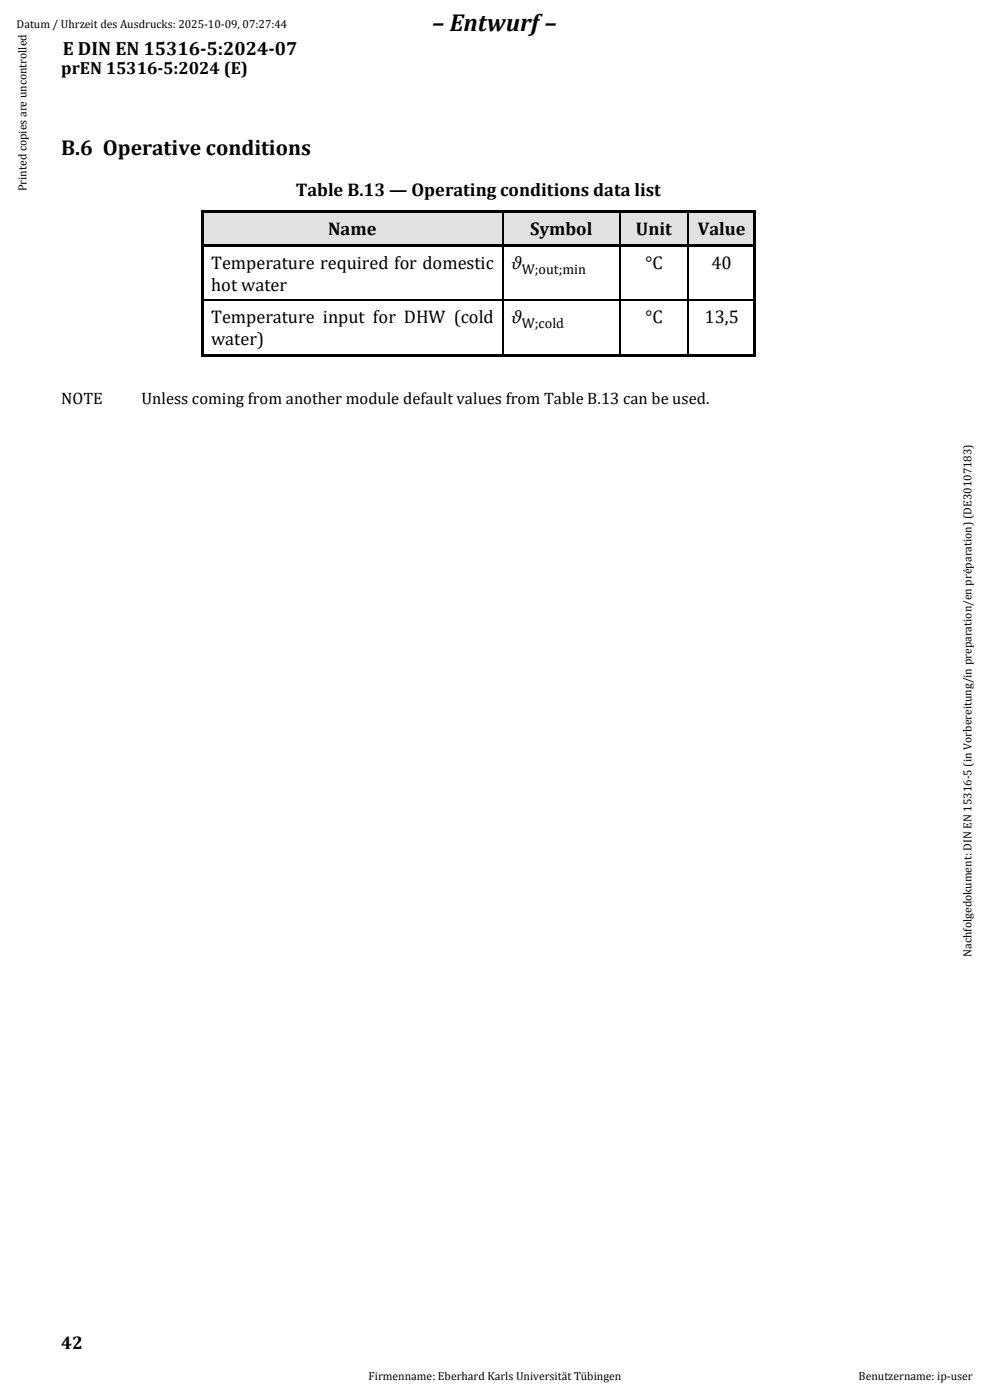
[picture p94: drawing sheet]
<svg xmlns="http://www.w3.org/2000/svg" width="210mm" height="297mm" viewBox="0 0 210 297" stroke-linecap="round" stroke-linejoin="round" font-family="sans-serif">
<defs><g id="words">
<text font-size="5.2" x="91.7" y="6.6">– Entwurf–</text>
<text font-size="4.6" x="13" y="32.8">B.6 Operative conditions</text>
<text font-size="4.1" x="13.3" y="11.6">E DIN EN 15316-5:2024-07</text>
<g font-size="3.9">
<text x="62.7" y="41.7">Table B.13 — Operating conditions data list</text>
<text x="69.6" y="49.9">Name</text>
<text x="112.4" y="49.9">Symbol</text>
<text x="134.9" y="49.9">Unit</text>
<text x="148" y="49.9">Value</text>
<text x="44.8" y="57.1">Temperature required for domestic</text>
<text x="108.5" y="57.1">ϑ</text>
<text x="136.9" y="57.1">°C</text>
<text x="150.9" y="57.1">40</text>
<text x="44.8" y="61.7">hot water</text>
<text x="44.8" y="68.6">Temperature input for DHW (cold</text>
<text x="108.5" y="68.6">ϑ</text>
<text x="136.9" y="68.6">°C</text>
<text x="149.5" y="68.6">13,5</text>
<text x="44.8" y="73.2">water)</text>
<text x="13" y="286.2">42</text>
</g>
<text font-size="3.7" x="13" y="15.6">prEN 15316-5:2024 (E)</text>
<g font-size="3.5">
<text x="13" y="85.6">NOTE</text>
<text x="30" y="85.6">Unless coming from another module default values from Table B.13 can be used.</text>
</g>
<g font-size="3">
<text x="110.7" y="58.2">W;out;min</text>
<text x="110.7" y="69.7">W;cold</text>
</g>
<g font-size="2.5">
<text x="3.5" y="6">Datum / Uhrzeit des Ausdrucks: 2025-10-09, 07:27:44</text>
<text x="5.6" y="40.6" transform="rotate(-90 5.6 40.6)">Printed copies are uncontrolled</text>
<text x="206.1" y="203" transform="rotate(-90 206.1 203)">Nachfolgedokument: DIN EN 15316-5 (in Vorbereitung/in preparation/en préparation) (DE30107183)</text>
<text x="78.2" y="292.7">Firmenname: Eberhard Karls Universität Tübingen</text>
<text x="182.1" y="292.7">Benutzername: ip-user</text>
</g>
</g></defs>
<g fill="#e1e1e1">
<path d="M43.2 45.2h63.3v6.7h-63.3z" fill-rule="evenodd"/>
<path d="M106.8 45.2h24.5v6.7h-24.5z" fill-rule="evenodd"/>
<path d="M131.6 45.2h14.3v6.7h-14.3z" fill-rule="evenodd"/>
<path d="M146.2 45.2h13.7v6.7h-13.7z" fill-rule="evenodd"/>
</g>
<g fill="#e1e1e1">
<path d="M44.8 45.2h59.9v6.7h-59.9z"/>
<path d="M108.5 45.2h21v6.7h-21z"/>
<path d="M133.3 45.2h10.8v6.7h-10.8z"/>
<path d="M148 45.2h10.2v6.7h-10.2z"/>
</g>
<g fill="#000">
<path d="M42.6 44.7h.5v.5h-.5z" fill-rule="evenodd"/>
<path d="M42.6 44.7h.5v.5h-.5z" fill-rule="evenodd"/>
<path d="M43.1 44.7h63.4v.5h-63.4z" fill-rule="evenodd"/>
</g>
<path d="M43.1 45.2h63.4" fill="none" stroke="#e1e1e1" stroke-width=".21"/>
<path d="M106.8 45.2h.2z" fill="#e1e1e1"/>
<path d="M106.5 45.2h.3z" fill="#000"/>
<g fill="#000">
<path d="M106.5 44.7h.5v.5h-.5z" fill-rule="evenodd"/>
<path d="M107 44.7h24.3v.5h-24.3z" fill-rule="evenodd"/>
</g>
<path d="M107 45.2h24.3" fill="none" stroke="#e1e1e1" stroke-width=".21"/>
<path d="M131.6 45.2h.2z" fill="#e1e1e1"/>
<path d="M131.3 45.2h.3z" fill="#000"/>
<g fill="#000">
<path d="M131.3 44.7h.5v.5h-.5z" fill-rule="evenodd"/>
<path d="M131.8 44.7h14.1v.5h-14.1z" fill-rule="evenodd"/>
</g>
<path d="M131.8 45.2h14.1" fill="none" stroke="#e1e1e1" stroke-width=".21"/>
<path d="M146.2 45.2h.2z" fill="#e1e1e1"/>
<path d="M106.5 52.4h.3zM131.3 52.4h.3zM145.9 45.2h.3zM145.9 52.4h.3zM42.6 63.6h.5v.2h-.5zM106.5 63.6h.3v.2h-.3zM131.3 63.6h.3v.2h-.3zM145.9 63.6h.3v.2h-.3zM159.9 63.6h.5v.2h-.5z" fill="#000"/>
<g fill="#000">
<path d="M42.6 45.2h.5v6.7h-.5z" fill-rule="evenodd"/>
<path d="M42.6 51.9h.5v.5h-.5z" fill-rule="evenodd"/>
<path d="M43.1 51.9h63.4v.5h-63.4z" fill-rule="evenodd"/>
<path d="M106.5 51.9h.5v.5h-.5z" fill-rule="evenodd"/>
<path d="M107 51.9h24.3v.5h-24.3z" fill-rule="evenodd"/>
<path d="M131.3 51.9h.5v.5h-.5z" fill-rule="evenodd"/>
<path d="M131.8 51.9h14.1v.5h-14.1z" fill-rule="evenodd"/>
<path d="M145.9 44.7h.5v.5h-.5z" fill-rule="evenodd"/>
<path d="M145.9 51.9h.5v.5h-.5z" fill-rule="evenodd"/>
<path d="M146.4 44.7h13.5v.5h-13.5z" fill-rule="evenodd"/>
<path d="M146.4 51.9h13.5v.5h-13.5z" fill-rule="evenodd"/>
<path d="M159.9 44.7h.5v.5h-.5z" fill-rule="evenodd"/>
<path d="M159.9 44.7h.5v.5h-.5z" fill-rule="evenodd"/>
<path d="M159.9 45.2h.5v6.7h-.5z" fill-rule="evenodd"/>
<path d="M159.9 51.9h.5v.5h-.5z" fill-rule="evenodd"/>
<path d="M42.6 52.4h.5v11.2h-.5z" fill-rule="evenodd"/>
<path d="M42.6 63.8h.5v11.3h-.5z" fill-rule="evenodd"/>
<path d="M42.6 75.1h.5v.5h-.5z" fill-rule="evenodd"/>
<path d="M42.6 75.1h.5v.5h-.5z" fill-rule="evenodd"/>
<path d="M43.1 75.1h63.4v.5h-63.4z" fill-rule="evenodd"/>
<path d="M106.5 75.1h.5v.5h-.5z" fill-rule="evenodd"/>
<path d="M107 75.1h24.3v.5h-24.3z" fill-rule="evenodd"/>
<path d="M131.3 75.1h.5v.5h-.5z" fill-rule="evenodd"/>
<path d="M131.8 75.1h14.1v.5h-14.1z" fill-rule="evenodd"/>
<path d="M145.9 75.1h.5v.5h-.5z" fill-rule="evenodd"/>
<path d="M146.4 75.1h13.5v.5h-13.5z" fill-rule="evenodd"/>
<path d="M159.9 52.4h.5v11.2h-.5z" fill-rule="evenodd"/>
<path d="M159.9 63.8h.5v11.3h-.5z" fill-rule="evenodd"/>
<path d="M159.9 75.1h.5v.5h-.5z" fill-rule="evenodd"/>
<path d="M159.9 75.1h.5v.5h-.5z" fill-rule="evenodd"/>
</g>
<path d="M146.4 45.2h13.5" fill="none" stroke="#e1e1e1" stroke-width=".21"/>
<g fill="none" stroke="#000" stroke-width=".25">
<path d="M106.6 45.2v6.7M106.6 52.4v11.2M131.4 45.2v6.7M131.4 52.4v11.2M146.1 45.2v6.7M146.1 52.4v11.2M43.1 63.7h63.4M106.6 63.8v11.3M106.8 63.7h24.5M131.4 63.8v11.3M131.6 63.7h14.3M146.1 63.8v11.3"/>
<path d="M146.2 63.7h13.7"/>
</g>
<use href="#words"/>
</svg>
